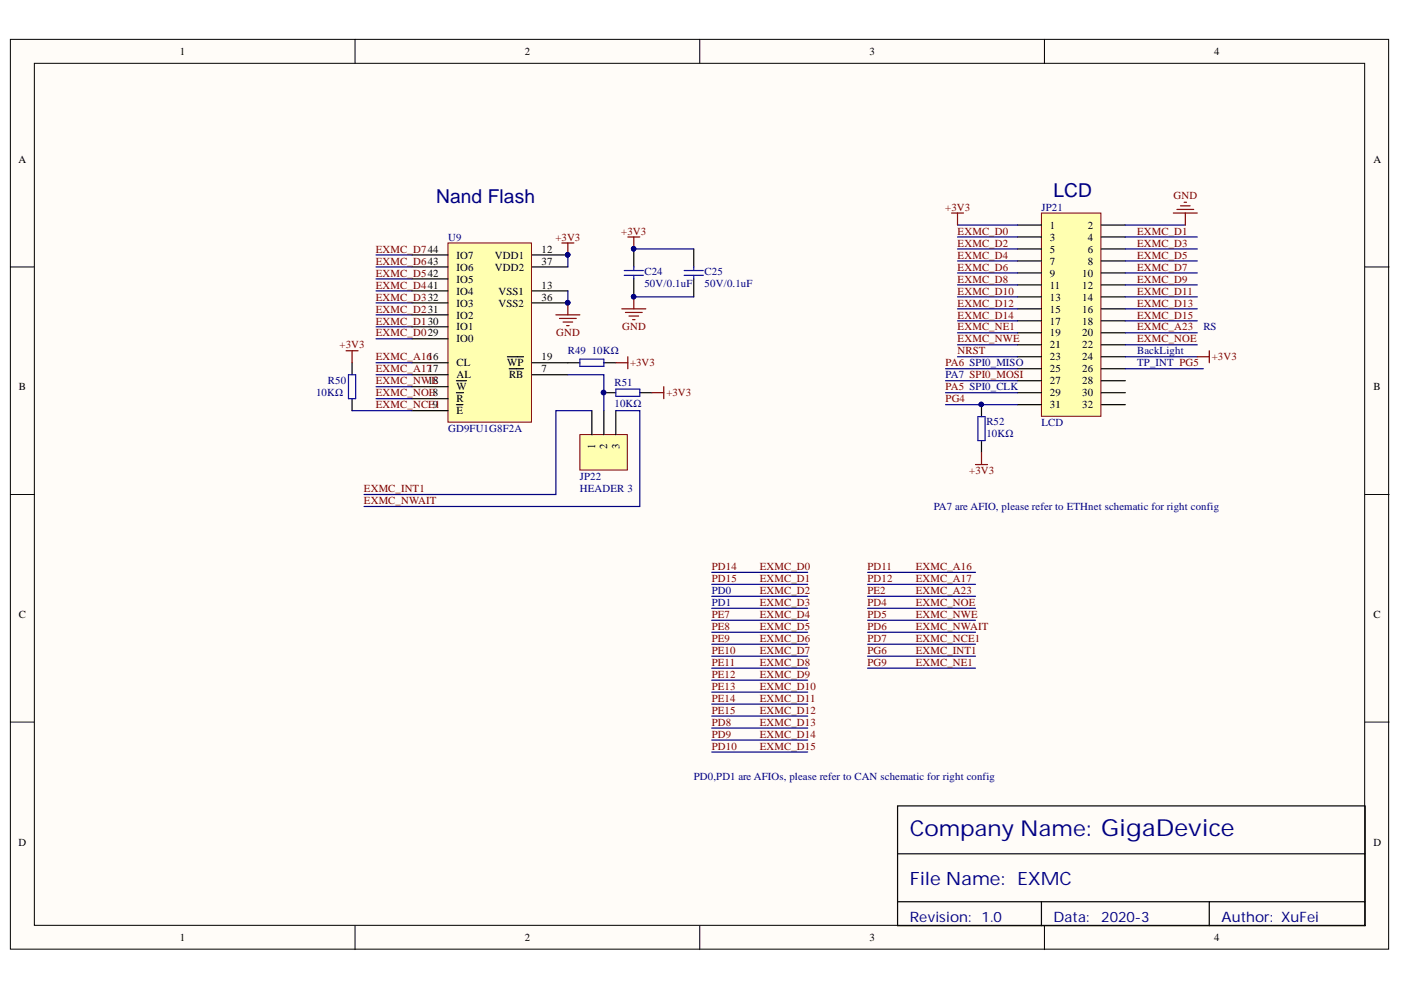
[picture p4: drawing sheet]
<svg xmlns="http://www.w3.org/2000/svg" width="297mm" height="210mm" viewBox="0 0 297 210" stroke-linecap="round" stroke-linejoin="round" font-family="sans-serif">
<defs><g id="words">
<text font-size="4.6" fill="#000080" x="192.9" y="177.3">Company Name: GigaDevice</text>
<g font-size="4.1" fill="#000080">
<text x="223.3" y="41.8">LCD</text>
<text x="92.5" y="43">Nand Flash</text>
</g>
<text font-size="3.9" fill="#000080" x="192.9" y="187.7">File Name: EXMC</text>
<g font-size="3" fill="#000080">
<text x="192.9" y="195.4">Revision: 1.0</text>
<text x="223.3" y="195.4">Data:</text>
<text x="233.5" y="195.4">2020-3</text>
<text x="259" y="195.4">Author: XuFei</text>
</g>
<g font-size="2.3">
<text x="38.2" y="11.7">1</text>
<text x="111.2" y="11.7">2</text>
<text x="184.3" y="11.7">3</text>
<text x="257.4" y="11.7">4</text>
<text x="3.9" y="34.5">A</text>
<text x="291.2" y="34.5">A</text>
<text x="114.8" y="53.6">12</text>
<text x="222.6" y="48.5">1</text>
<text x="222.6" y="51.1">3</text>
<text x="222.6" y="53.6">5</text>
<text x="230.6" y="48.5">2</text>
<text x="230.6" y="51.1">4</text>
<text x="230.6" y="53.6">6</text>
<text x="96.8" y="54.9">IO7</text>
<text x="96.8" y="57.4">IO6</text>
<text x="96.8" y="59.9">IO5</text>
<text x="104.9" y="57.4">VDD2</text>
<text x="104.9" y="54.9">VDD1</text>
<text x="114.8" y="56.1">37</text>
<text x="222.6" y="56.1">7</text>
<text x="222.6" y="58.7">9</text>
<text x="229.4" y="58.7">10</text>
<text x="230.6" y="56.1">8</text>
<text x="96.8" y="62.5">IO4</text>
<text x="96.8" y="65">IO3</text>
<text x="105.7" y="65">VSS2</text>
<text x="105.7" y="62.5">VSS1</text>
<text x="114.8" y="63.7">36</text>
<text x="114.8" y="61.2">13</text>
<text x="222.6" y="61.2">11</text>
<text x="222.6" y="63.7">13</text>
<text x="229.4" y="61.2">12</text>
<text x="229.4" y="63.7">14</text>
<text x="96.8" y="67.5">IO2</text>
<text x="96.8" y="70.1">IO1</text>
<text x="222.6" y="66.3">15</text>
<text x="222.6" y="68.8">17</text>
<text x="222.6" y="71.3">19</text>
<text x="229.4" y="66.3">16</text>
<text x="229.4" y="68.8">18</text>
<text x="229.4" y="71.3">20</text>
<text x="96.8" y="77.7">CL</text>
<text x="96.8" y="72.6">IO0</text>
<text x="107.5" y="77.7">WP</text>
<text x="114.8" y="76.4">19</text>
<text x="222.6" y="73.9">21</text>
<text x="222.6" y="76.4">23</text>
<text x="229.4" y="73.9">22</text>
<text x="229.4" y="76.4">24</text>
<text x="4" y="82.8">B</text>
<text x="96.8" y="80.2">AL</text>
<text x="96.8" y="82.8">W</text>
<text x="107.9" y="80.2">RB</text>
<text x="114.8" y="78.9">7</text>
<text x="222.6" y="78.9">25</text>
<text x="222.6" y="81.5">27</text>
<text x="229.4" y="78.9">26</text>
<text x="229.4" y="81.5">28</text>
<text x="291.2" y="82.8">B</text>
<text x="96.8" y="85.3">R</text>
<text x="96.8" y="87.8">E</text>
<text x="222.6" y="84">29</text>
<text x="222.6" y="86.6">31</text>
<text x="229.4" y="84">30</text>
<text x="229.4" y="86.6">32</text>
<text x="126.2" y="95.1" transform="rotate(-90 126.2 95.1)">1</text>
<text x="128.8" y="95.1" transform="rotate(-90 128.8 95.1)">2</text>
<text x="131.4" y="95.1" transform="rotate(-90 131.4 95.1)">3</text>
<text x="4" y="131">C</text>
<text x="291.2" y="131">C</text>
<text x="3.9" y="179.3">D</text>
<text x="291.2" y="179.3">D</text>
<text x="38.2" y="199.6">1</text>
<text x="111.2" y="199.6">2</text>
<text x="184.3" y="199.6">3</text>
<text x="257.4" y="199.6">4</text>
</g>
<g font-size="2.3" fill="#800000">
<text x="200.4" y="44.7">+3V3</text>
<text x="248.8" y="42.1">GND</text>
<text x="79.7" y="53.6">EXMC_D744</text>
<text x="117.8" y="51.1">+3V3</text>
<text x="131.7" y="49.8">+3V3</text>
<text x="203" y="49.8">EXMC_D0</text>
<text x="203" y="52.3">EXMC_D2</text>
<text x="241.1" y="49.8">EXMC_D1</text>
<text x="241.1" y="52.3">EXMC_D3</text>
<text x="79.7" y="56.1">EXMC_D643</text>
<text x="79.7" y="58.7">EXMC_D542</text>
<text x="203" y="54.9">EXMC_D4</text>
<text x="203" y="57.4">EXMC_D6</text>
<text x="203" y="59.9">EXMC_D8</text>
<text x="241.1" y="54.9">EXMC_D5</text>
<text x="241.1" y="57.4">EXMC_D7</text>
<text x="241.1" y="59.9">EXMC_D9</text>
<text x="79.7" y="61.2">EXMC_D441</text>
<text x="79.7" y="63.7">EXMC_D332</text>
<text x="203" y="62.5">EXMC_D10</text>
<text x="203" y="65">EXMC_D12</text>
<text x="241.1" y="62.5">EXMC_D11</text>
<text x="241.1" y="65">EXMC_D13</text>
<text x="79.7" y="66.3">EXMC_D231</text>
<text x="79.7" y="68.8">EXMC_D130</text>
<text x="79.7" y="71.3">EXMC_D029</text>
<text x="117.9" y="71.3">GND</text>
<text x="131.9" y="70.1">GND</text>
<text x="203" y="67.5">EXMC_D14</text>
<text x="203" y="70.1">EXMC_NE1</text>
<text x="241.1" y="67.5">EXMC_D15</text>
<text x="241.1" y="70.1">EXMC_A23</text>
<text x="72" y="73.9">+3V3</text>
<text x="79.7" y="76.4">EXMC_A1616</text>
<text x="133.6" y="77.7">+3V3</text>
<text x="200.5" y="77.7">PA6 SPI0_MISO</text>
<text x="203" y="72.6">EXMC_NWE</text>
<text x="203" y="75.1">NRST</text>
<text x="241.1" y="72.6">EXMC_NOE</text>
<text x="256.9" y="76.4">+3V3</text>
<text x="79.7" y="78.9">EXMC_A1717</text>
<text x="79.7" y="81.5">EXMC_NW1E8</text>
<text x="200.5" y="82.8">PA5 SPI0_CLK</text>
<text x="79.7" y="84">EXMC_NOE8</text>
<text x="79.7" y="86.6">EXMC_NCE91</text>
<text x="141.3" y="84">+3V3</text>
<text x="200.5" y="85.3">PG4</text>
<text x="205.5" y="100.5">+3V3</text>
<text x="77.2" y="104.4">EXMC_INT1</text>
<text x="77.2" y="106.9">EXMC_NWAIT</text>
<text x="150.9" y="120.9">PD14</text>
<text x="150.9" y="123.4">PD15</text>
<text x="161.1" y="120.9">EXMC_D0</text>
<text x="161.1" y="123.4">EXMC_D1</text>
<text x="161.1" y="125.9">EXMC_D2</text>
<text x="183.9" y="125.9">PE2</text>
<text x="183.9" y="120.9">PD11</text>
<text x="183.9" y="123.4">PD12</text>
<text x="194.2" y="125.9">EXMC_A23</text>
<text x="194.2" y="123.4">EXMC_A17</text>
<text x="194.2" y="120.9">EXMC_A16</text>
<text x="150.9" y="131">PE7</text>
<text x="161.1" y="128.5">EXMC_D3</text>
<text x="161.1" y="131">EXMC_D4</text>
<text x="183.9" y="128.5">PD4</text>
<text x="183.9" y="131">PD5</text>
<text x="194.2" y="131">EXMC_NWE</text>
<text x="194.2" y="128.5">EXMC_NOE</text>
<text x="150.9" y="133.6">PE8</text>
<text x="150.9" y="136.1">PE9</text>
<text x="161.1" y="133.6">EXMC_D5</text>
<text x="161.1" y="136.1">EXMC_D6</text>
<text x="183.9" y="133.6">PD6</text>
<text x="183.9" y="136.1">PD7</text>
<text x="194.2" y="133.6">EXMC_NWAIT</text>
<text x="194.2" y="136.1">EXMC_NCE1</text>
<text x="150.9" y="138.6">PE10</text>
<text x="150.9" y="141.2">PE11</text>
<text x="150.9" y="143.7">PE12</text>
<text x="161.1" y="138.6">EXMC_D7</text>
<text x="161.1" y="141.2">EXMC_D8</text>
<text x="161.1" y="143.7">EXMC_D9</text>
<text x="183.9" y="141.2">PG9</text>
<text x="183.9" y="138.6">PG6</text>
<text x="194.2" y="141.2">EXMC_NE1</text>
<text x="194.2" y="138.6">EXMC_INT1</text>
<text x="150.9" y="146.2">PE13</text>
<text x="150.9" y="148.8">PE14</text>
<text x="161.1" y="146.2">EXMC_D10</text>
<text x="161.1" y="148.8">EXMC_D11</text>
<text x="150.9" y="151.3">PE15</text>
<text x="150.9" y="153.8">PD8</text>
<text x="161.1" y="151.3">EXMC_D12</text>
<text x="161.1" y="153.8">EXMC_D13</text>
<text x="150.9" y="156.4">PD9</text>
<text x="150.9" y="158.9">PD10</text>
<text x="161.1" y="156.4">EXMC_D14</text>
<text x="161.1" y="158.9">EXMC_D15</text>
</g>
<g font-size="2.3" fill="#000080">
<text x="220.8" y="44.7">JP21</text>
<text x="95" y="51.1">U9</text>
<text x="136.6" y="58.4">C24</text>
<text x="149.4" y="58.4">C25</text>
<text x="136.6" y="60.9">50V/0.1uF</text>
<text x="149.4" y="60.9">50V/0.1uF</text>
<text x="255.1" y="70.1">RS</text>
<text x="120.4" y="75.1">R49</text>
<text x="125.5" y="75.1">10KΩ</text>
<text x="241.1" y="75.1">BackLight</text>
<text x="241.1" y="77.7">TP_INT PG5</text>
<text x="69.5" y="81.5">R50</text>
<text x="130.3" y="81.7">R51</text>
<text x="200.5" y="80.2">PA7 SPI0_MOSI</text>
<text x="67" y="84">10KΩ</text>
<text x="130.3" y="86.3">10KΩ</text>
<text x="95" y="91.6">GD9FU1G8F2A</text>
<text x="209.1" y="90.1">R52</text>
<text x="209.1" y="92.6">10KΩ</text>
<text x="220.8" y="90.4">LCD</text>
<text x="122.9" y="101.8">JP22</text>
<text x="122.9" y="104.4">HEADER 3</text>
<text x="198" y="108.2">PA7 are AFIO, please refer to ETHnet schematic for right config</text>
<text x="150.9" y="125.9">PD0</text>
<text x="150.9" y="128.5">PD1</text>
<text x="147.1" y="165.3">PD0,PD1 are AFIOs, please refer to CAN schematic for right config</text>
</g>
</g></defs>
<g fill="#fffcf8" stroke="#000" stroke-width=".21">
<path d="M2.2 8.3h292.2v192.9h-292.2z"/>
<path d="M7.3 13.4h282v182.8h-282z"/>
</g>
<path d="M75.3 8.3v5.1M148.4 8.3v5.1M221.4 8.3v5.1M2.2 56.6h5.1M289.4 56.6h5.1M2.2 104.8h5.1M289.4 104.8h5.1M2.2 153.1h5.1M289.4 153.1h5.1M75.3 196.3v5M148.4 196.3v5M221.4 196.3v5" fill="none" stroke="#000" stroke-width=".21"/>
<path d="M190.3 170.9h99.1v25.4h-99.1zM190.3 181h99.1M190.3 191.2h99.1M220.8 191.2v5.1M256.4 191.2v5.1" fill="none" stroke="#000" stroke-width=".25"/>
<path d="M220.8 45.2h12.6v43.1h-12.6z" fill="#ffffb0" stroke="#800000" stroke-width=".21"/>
<g fill="none" stroke="#000" stroke-width=".25">
<path d="M215.7 47.7h5.1M215.7 50.2h5.1M215.7 52.8h5.1M215.7 55.3h5.1M215.7 57.9h5.1M233.5 47.7h5.1M233.5 50.2h5.1M233.5 52.8h5.1M233.5 55.3h5.1M233.5 57.9h5.1M215.7 60.4h5.1M215.7 62.9h5.1"/>
<path d="M215.7 65.5h5.1M215.7 68h5.1M215.7 70.6h5.1M215.7 73.1h5.1M215.7 75.6h5.1M215.7 78.2h5.1M233.5 60.4h5.1M233.5 62.9h5.1M233.5 65.5h5.1M233.5 68h5.1M233.5 70.6h5.1M233.5 73.1h5.1"/>
<path d="M233.5 75.6h5.1M233.5 78.2h5.1M208.1 85.8v2.5M208.1 93.4v2.6M215.7 80.7h5.1M215.7 83.3h5.1M215.7 85.8h5.1M233.5 80.7h5.1M233.5 83.3h5.1M233.5 85.8h5.1"/>
</g>
<g fill="none" stroke="#000080" stroke-width=".25">
<path d="M203 47.7h12.7M203 50.2h12.7M203 52.8h12.7M203 55.3h12.7M203 57.9h12.7M238.6 47.7h12.7M238.6 50.2h15.3M238.6 52.8h15.3M238.6 55.3h15.3M238.6 57.9h15.3M200.5 78.2h15.2M203 60.4h12.7"/>
<path d="M203 62.9h12.7M203 65.5h12.7M203 68h12.7M203 70.6h12.7M203 73.1h12.7M203 75.6h12.7M238.6 60.4h15.3M238.6 62.9h15.3M238.6 65.5h15.3M238.6 68h15.3M238.6 70.6h15.3M238.6 73.1h15.3"/>
<path d="M238.6 75.6h15.3M238.6 78.2h16.5M200.5 85.8h15.2M200.5 80.7h15.2M200.5 83.3h15.2M150.9 121.4h20.3M150.9 123.9h20.3M150.9 126.4h20.3M150.9 129h20.3M150.9 131.5h20.3M150.9 134.1h20.3M150.9 136.6h20.3"/>
<path d="M150.9 139.1h20.3M183.9 126.4h22.9M183.9 129h22.9M183.9 131.5h22.9M150.9 141.7h20.3M150.9 144.2h20.3M150.9 146.7h20.3M150.9 149.3h20.3M150.9 151.8h20.3M150.9 154.4h20.3M150.9 156.9h20.3M150.9 159.4h20.3"/>
</g>
<path d="M201.7 45.2h2.6M203 45.2v2.5M248.8 45.2h5.1M249.5 44.4h3.6M250.3 43.6h2M251.1 42.9h.5M251.3 45.2v2.5M253.9 75.6h2.5M256.4 74.4v2.5M206.8 98.5h2.6M208.1 96v2.5" fill="none" stroke="#800000" stroke-width=".25"/>
<circle cx="208" cy="85.7" r=".46" fill="#000080" stroke="#000080" stroke-width=".21"/>
<path d="M207.3 88.3h1.6v5.1h-1.6z" fill="none" stroke="#00f" stroke-width=".25"/>
<path d="M95 51.5h17.7v38h-17.7z" fill="#ffffb0" stroke="#800000" stroke-width=".21"/>
<g fill="none" stroke="#000" stroke-width=".25">
<path d="M87.4 56.6h7.6M87.4 54.1h7.6M87.4 59.1h7.6M112.8 56.6h7.6M112.8 54.1h7.6M74.6 76.9v2.6M87.4 76.9h7.6M87.4 79.5h7.6M87.4 64.2h7.6M87.4 61.7h7.6M87.4 66.8h7.6M87.4 69.3h7.6"/>
<path d="M87.4 71.8h7.6M107.6 75.6h3.4M107.9 78.2h3.1M112.8 76.9h10.1M112.8 79.5h7.6M112.8 64.2h7.6M112.8 61.7h7.6M128 76.9h2.6M74.6 84.5v2.6M87.4 82h7.6M87.4 84.5h7.6M87.4 87.1h7.6"/>
<path d="M96.8 80.7h2.1M96.8 83.3h1.5M96.8 85.8h1.4"/>
</g>
<g fill="#000080" stroke="#000080" stroke-width=".21">
<circle cx="120.3" cy="64.2" r=".46"/>
<circle cx="120.3" cy="54" r=".46"/>
</g>
<g fill="none" stroke="#000080" stroke-width=".25">
<path d="M79.7 54.1h7.7M79.7 56.6h7.7M79.7 59.1h7.7M79.7 61.7h7.7M79.7 64.2h7.7M79.7 66.8h7.7M79.7 69.3h7.7M79.7 71.8h7.7M79.7 76.9h7.7M79.7 79.5h7.7M74.6 87.1h12.8M79.7 82h7.7"/>
<path d="M79.7 84.5h7.7"/>
</g>
<path d="M73.9 79.5h1.5v5h-1.5zM122.9 76.2h5.1v1.5h-5.1z" fill="none" stroke="#00f" stroke-width=".25"/>
<path d="M73.4 74.4h2.5M74.6 74.4v2.5M130.6 76.9h2.5M133.1 75.6v2.6" fill="none" stroke="#800000" stroke-width=".25"/>
<path d="M122.9 92.1h10.1v7.6h-10.1z" fill="#ffffb0" stroke="#800000" stroke-width=".21"/>
<path d="M134.4 52.8v3.8M134.4 59.1v3.8M147.1 52.8v3.8M147.1 59.1v3.8M125.5 87.1v5M128 87.1v5M128 83.3h2.6M130.6 87.1v5M135.7 83.3h2.5" fill="none" stroke="#000" stroke-width=".25"/>
<g fill="none" stroke="#000080" stroke-width=".25">
<path d="M120.4 54.1v2.5M134.4 52.8h12.7M120.4 79.5h7.6v7.6M120.4 61.7v2.5M134.4 62.9h12.7M125.5 87.1h-7.6v17.7h-40.7M130.6 87.1h5.1v20.3h-58.5M183.9 121.4h22.9M183.9 123.9h22.9M183.9 134.1h22.9M183.9 136.6h22.9M183.9 139.1h22.9"/>
<path d="M183.9 141.7h22.9"/>
</g>
<g fill="#000080" stroke="#000080" stroke-width=".21">
<circle cx="128" cy="83.2" r=".47"/>
<circle cx="120.3" cy="54" r=".46"/>
<circle cx="120.3" cy="64.2" r=".46"/>
<circle cx="134.3" cy="62.9" r=".46"/>
<circle cx="134.3" cy="52.7" r=".46"/>
</g>
<path d="M132.3 57.4h4.1M132.3 58.4h4.1M134.4 56.6v.8M134.4 58.4v.7M145.1 57.4h4M145.1 58.4h4M147.1 56.6v.8M147.1 58.4v.7M130.6 82.5h5.1v1.5h-5.1z" fill="none" stroke="#00f" stroke-width=".25"/>
<g fill="none" stroke="#800000" stroke-width=".25">
<path d="M119.1 51.5h2.6M120.4 51.5v2.6M133.1 50.2h2.6M134.4 50.2v2.6M117.9 66.8h5M118.6 67.5h3.6M119.4 68.3h2M120.1 69h.6M120.4 64.2v2.6M131.8 65.5h5.1M132.6 66.2h3.6M133.4 67h2"/>
<path d="M134.1 67.8h.5M134.4 62.9v2.6M138.2 83.3h2.5M140.7 82v2.5"/>
</g>
<use href="#words"/>
</svg>
